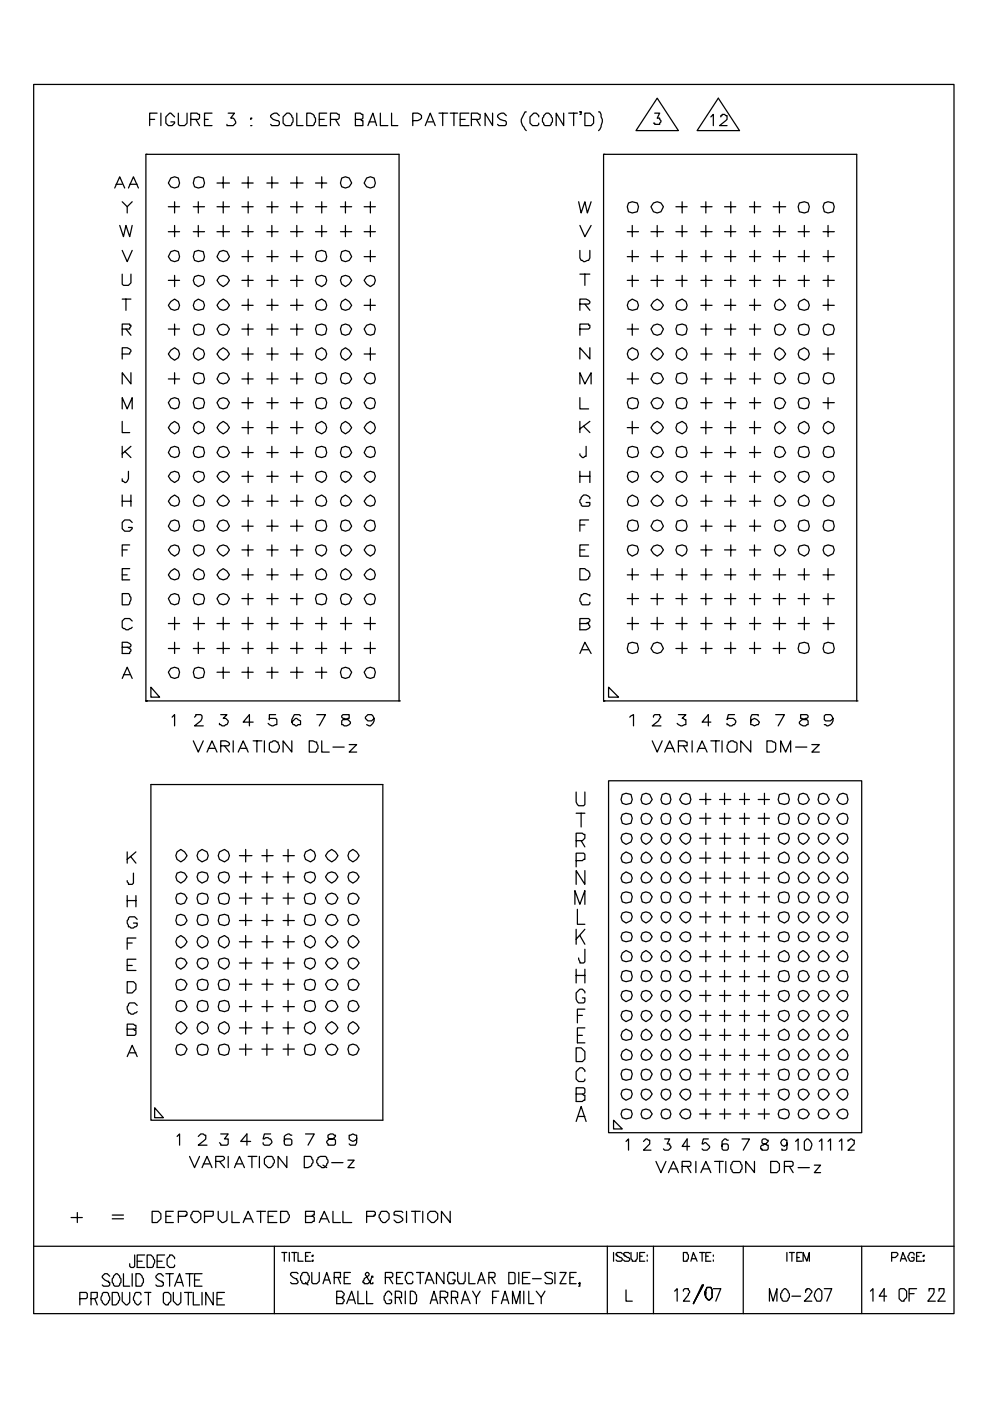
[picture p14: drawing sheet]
<svg xmlns="http://www.w3.org/2000/svg" width="210mm" height="297mm" viewBox="0 0 210 297" stroke-linecap="round" stroke-linejoin="round" font-family="sans-serif">
<g fill="none" stroke="#000" stroke-width=".26">
<path d="M7.1 17.9h195.3v260.6h-195.3zM24.3 39.9l1.1-2.4 1.1 2.4M24.6 39.1h1.3M27.3 39.9l1-2.4 1.1 2.4M27.5 39.1h1.6M31 32.7h.2M31.7 25.3h1.1M33.3 24h-1.6v2.6M34.1 24v2.6M36.2 37.7l.8-.2 .8 .2 .3 1.1-.3 .8-.8 .3-.8-.3-.5-.8zM37 24.8l-.8-.8h-.2l-.8 .8v1.3l.5 .5h.8l.5-.5v-.3h-.8M37.8 24v2.4l.3 .2h1.1l.5-.5v-2.1"/>
<path d="M40.5 25.3h1.6l.2-.3v-.7h-.2l-.3-.3h-1.3v2.6M41.3 37.7l.8-.2 1 .2 .3 1.1-.3 .8-1 .3-.8-.3-.3-.8zM41.5 25.3l.8 1.3M43.4 25.3h.8M45 24h-1.6v2.6h1.6M46 38.8h2.7M47.4 37.5v2.4M48.4 24h1.3l-.8 1h.6l.2 .3 .3 .8-.5 .5h-1.3v-.2M51.3 38.8h2.4M52.7 37.5v2.4M53.2 25h.2l-.2 .3zM53.2 26.6h.2z"/>
<path d="M56.6 38.8h2.4M57.7 37.5v2.4M59.3 24.5l-.6-.5a1.02 1.02 0 0 0-1.3 .8l.5 .5 1.1 .3 .3 .2v.6l-.3 .2h-1.3l-.3-.2M60.1 24.8l.8-.8h.5l.5 .5v.3l.3 .2v.8l-.6 .8h-1l-.5-.5zM61.6 38.8h2.7M63 24v2.6h1.3M63 37.5v2.4M65.1 24h.8l.8 .5v.3l.2 .2v.8l-.5 .8h-1.3zM66.9 38.8h2.4M67.7 25.3h1.1M68.3 37.5v2.4M69.3 24h-1.6v2.6h1.6"/>
<path d="M70.1 25.3h1.6l.3-.3v-.7h-.3l-.3-.3h-1.3v2.6M71.2 25.3l.8 1.3M72.5 37.7l.8-.2 .8 .2 .5 1.1-.5 .8-.8 .3-.8-.3-.3-.8zM75.4 25.3h1.3l.3-.3v-.7h-.3l-.2-.3h-1.1v2.6h1.6v-1h-.3l-.2-.3M77.8 37.7l.8-.2 .8 .2 .2 1.1-.2 .8-.8 .3-.8-.3-.5-.8zM78.1 26.6l1-2.6 .8 2.6M78.3 25.8h1.3M80.7 24v2.6h1.6M83.1 24v2.6h1.3M87.6 25.6h1l.6-.3 .2-.3v-.5l-.8-.5h-1v2.6M90.2 26.6l1.1-2.6 1 2.6M90.8 25.8h1"/>
<path d="M93.1 24h1.9M93.9 24v2.6M95.5 24h1.6M96.3 24v2.6M97.6 25.3h1.1M99.5 24h-1.9v2.6h1.9M100 25.3h1.6l.3-.3v-.7h-.3l-.3-.3h-1.3v2.6M101.1 25.3l.8 1.3M104.5 24v2.6l-1.6-2.6v2.6M107.4 24.5l-.5-.5a1.02 1.02 0 0 0-1.3 .8l.5 .5 1.1 .3 .2 .2v.6l-.2 .2h-1.4l-.2-.2M111.7 23.7h-.3l-.8 1.6 .3 1.3 .8 1.1M114.3 24.8v-.3l-.5-.5h-.6l-.8 .8v1.3l.6 .5h1l.3-.2v-.3"/>
<path d="M115.4 24.5l.5-.5h.5l.5 .5v.3l.3 .2v.8l-.5 .8h-1.1l-.2-.2v-.3l-.3-.3v-.8l.3-.2zM119.6 24v2.6l-1.6-2.6v2.6M120.6 24h1.9M121.7 24v2.6M123.3 23.7h-.3h.3v.6h-.3M124.1 24h1l.8 .8v1.3l-.5 .5h-1.3zM127 23.7h.3l.2 .6 .3 1.5a3 3 0 0 1-.8 1.9M128.1 32.7h.2M138.9 24h1.1l-.6 1h.6l.2 .8-.2 .3v.3h-1.1v-.3h-.3M139.4 20.8l4.5 6.9h-9zM150.8 24.8l.5-.5v2.3M152.4 20.8l4.5 6.9h-9z"/>
<path d="M152.9 24.8v-.3h.3v-.2h.5l.3 .2h.3v.8l-1.6 1.3h1.6M25.4 47.8l.8 2.4 .5-2.4 .8 2.4 .5-2.4M25.9 58.1v2.1l.3 .3h1.1l.5-.5v-1.9M25.9 53.1l1.1 2.4 1-2.4M25.9 42.8l1.1 1 1-1M27 43.8v1.4M35.7 59.4h2.4M35.7 43.8h2.4M35.7 49.1h2.4M36.2 53.4l.8-.3 .8 .3 .3 1-.3 .8-.8 .3-.8-.3-.5-.8zM37 42.8v2.4M37 47.8v2.4"/>
<path d="M37 58.4v2.4M41 43.8h2.4M41 49.1h2.4M41.3 58.6l.8-.2 1 .2 .3 .8-.3 .8-1 .6-.8-.6-.3-.8zM41.3 53.4l.8-.3 1 .3 .3 1-.3 .8-1 .3-.8-.3-.3-.8zM42.1 42.8v2.4M42.1 47.8v2.4M46 43.8h2.7M46 49.1h2.7M46.6 58.6l.8-.2 .8 .2 .5 .8-.5 .8-.8 .6-.8-.6-.6-.8zM46.6 53.4l.8-.3 .8 .3 .5 1-.5 .8-.8 .3-.8-.3-.6-.8zM47.4 42.8v2.4"/>
<path d="M47.4 47.8v2.4M51.3 59.4h2.4M51.3 54.4h2.4M51.3 43.8h2.4M51.3 49.1h2.4M52.7 42.8v2.4M52.7 47.8v2.4M52.7 53.1v2.4M52.7 58.4v2.4M56.6 59.4h2.4M56.6 54.4h2.4M56.6 43.8h2.4"/>
<path d="M56.6 49.1h2.4M57.7 42.8v2.4M57.7 47.8v2.4M57.7 53.1v2.4M57.7 58.4v2.4M61.6 59.4h2.7M61.6 54.4h2.7M61.6 43.8h2.7M61.6 49.1h2.7M63 42.8v2.4M63 47.8v2.4M63 53.1v2.4"/>
<path d="M63 58.4v2.4M66.9 43.8h2.4M66.9 49.1h2.4M67.2 58.6l1.1-.2 .8 .2 .2 .8-.2 .8-.8 .6-1.1-.6-.3-.8zM67.2 53.4l1.1-.3 .8 .3 .2 1-.2 .8-.8 .3-1.1-.3-.3-.8zM68.3 42.8v2.4M68.3 47.8v2.4M72.2 43.8h2.4M72.2 49.1h2.4M72.5 58.6l.8-.2 .8 .2 .5 .8-.5 .8-.8 .6-.8-.6-.3-.8zM72.5 53.4l.8-.3 .8 .3 .5 1-.5 .8-.8 .3-.8-.3-.3-.8zM73.3 42.8v2.4"/>
<path d="M73.3 47.8v2.4M77.3 54.4h2.3M77.3 43.8h2.3M77.3 49.1h2.3M77.8 58.6l.8-.2 .8 .2 .2 .8-.2 .8-.8 .6-.8-.6-.5-.8zM78.6 42.8v2.4M78.6 47.8v2.4M78.6 53.1v2.4M122.8 42.8l.5 2.4 .8-2.4 .5 2.4 .8-2.4M123 53.1v1.6l.3 .5h.3l.2 .3 1.1-.3 .2-.5v-1.6M123 47.8l1.1 2.4 1.3-2.4M123 58.1h2.1"/>
<path d="M124.1 58.1v2.4M133.1 59.4h2.4M133.1 54.4h2.4M133.1 49.1h2.4M133.3 43l.8-.2 1.1 .2 .3 .8-.3 1.1-1.1 .3-.8-.3-.2-1.1zM134.1 47.8v2.4M134.1 53.1v2.4M134.1 58.4v2.4M138.1 59.4h2.7M138.1 54.4h2.7M138.1 49.1h2.7M138.6 43l.8-.2 .8 .2 .6 .8-.6 1.1-.8 .3-.8-.3-.5-1.1z"/>
<path d="M139.4 47.8v2.4M139.4 53.1v2.4M139.4 58.4v2.4M143.4 59.4h2.4M143.4 54.4h2.4M143.4 43.8h2.4M143.4 49.1h2.4M144.7 42.8v2.4M144.7 47.8v2.4M144.7 53.1v2.4M144.7 58.4v2.4M148.7 59.4h2.4"/>
<path d="M148.7 54.4h2.4M148.7 43.8h2.4M148.7 49.1h2.4M149.8 42.8v2.4M149.8 47.8v2.4M149.8 53.1v2.4M149.8 58.4v2.4M153.7 59.4h2.4M153.7 54.4h2.4M153.7 43.8h2.4M153.7 49.1h2.4M155 42.8v2.4"/>
<path d="M155 47.8v2.4M155 53.1v2.4M155 58.4v2.4M159 59.4h2.4M159 54.4h2.4M159 43.8h2.4M159 49.1h2.4M160.1 42.8v2.4M160.1 47.8v2.4M160.1 53.1v2.4M160.1 58.4v2.4M164 59.4h2.7"/>
<path d="M164 54.4h2.7M164 43.8h2.7M164 49.1h2.7M165.4 42.8v2.4M165.4 47.8v2.4M165.4 53.1v2.4M165.4 58.4v2.4M169.3 59.4h2.4M169.3 54.4h2.4M169.3 49.1h2.4M169.6 43l1.1-.2 .7 .2 .3 .8-.3 1.1-.7 .3-1.1-.3-.3-1.1zM170.7 47.8v2.4"/>
<path d="M170.7 53.1v2.4M170.7 58.4v2.4M174.6 59.4h2.4M174.6 54.4h2.4M174.6 49.1h2.4M174.9 43l.8-.2 1 .2 .3 .8-.3 1.1-1 .3-.8-.3-.3-1.1zM175.7 47.8v2.4M175.7 53.1v2.4M175.7 58.4v2.4M25.9 75.1h1.6l.3-.8-.8-.6h-1.1v2.4M25.9 69.8h1.6l.3-.8h-.3v-.3h-1.6v2.4M25.9 63.4h1.9"/>
<path d="M26.7 69.8l1.1 1.3M26.7 63.4v2.4M27.8 79v2.4l-1.9-2.4v2.4M35.7 69.8h2.4M36.2 74.3l.8-.6 .8 .6 .3 .8-.3 .7-.8 .6-.8-.6-.5-.7zM36.2 63.9l.8-.5 .8 .5 .3 .8-.3 .8-.8 .3-.8-.3-.5-.8zM37 68.7v2.4M37 79v2.4M41.3 79.3l.8-.3 1 .3 .3 1-.3 .8-1 .3-.8-.3-.3-.8zM41.3 74.3l.8-.6 1 .6 .3 .8-.3 .7-1 .6-.8-.6-.3-.7zM41.3 69l.8-.3 1 .3 .3 .8-.3 1-1 .3-.8-.3-.3-1zM41.3 63.9l.8-.5 1 .5 .3 .8-.3 .8-1 .3-.8-.3-.3-.8z"/>
<path d="M46.6 79.3l.8-.3 .8 .3 .5 1-.5 .8-.8 .3-.8-.3-.6-.8zM46.6 74.3l.8-.6 .8 .6 .5 .8-.5 .7-.8 .6-.8-.6-.6-.7zM46.6 69l.8-.3 .8 .3 .5 .8-.5 1-.8 .3-.8-.3-.6-1zM46.6 63.9l.8-.5 .8 .5 .5 .8-.5 .8-.8 .3-.8-.3-.6-.8zM51.3 75.1h2.4M51.3 64.7h2.4M51.3 69.8h2.4M52.7 63.4v2.4M52.7 68.7v2.4M52.7 73.7v2.7M52.7 79v2.4M56.6 75.1h2.4"/>
<path d="M56.6 64.7h2.4M56.6 69.8h2.4M57.7 63.4v2.4M57.7 68.7v2.4M57.7 73.7v2.7M57.7 79v2.4M61.6 75.1h2.7M61.6 64.7h2.7M61.6 69.8h2.7M63 63.4v2.4M63 68.7v2.4M63 73.7v2.7"/>
<path d="M63 79v2.4M67.2 79.3l1.1-.3 .8 .3 .2 1-.2 .8-.8 .3-1.1-.3-.3-.8zM67.2 74.3l1.1-.6 .8 .6 .2 .8-.2 .7-.8 .6-1.1-.6-.3-.7zM67.2 69l1.1-.3 .8 .3 .2 .8-.2 1-.8 .3-1.1-.3-.3-1zM67.2 63.9l1.1-.5 .8 .5 .2 .8-.2 .8-.8 .3-1.1-.3-.3-.8zM72.5 79.3l.8-.3 .8 .3 .5 1-.5 .8-.8 .3-.8-.3-.3-.8zM72.5 74.3l.8-.6 .8 .6 .5 .8-.5 .7-.8 .6-.8-.6-.3-.7zM72.5 69l.8-.3 .8 .3 .5 .8-.5 1-.8 .3-.8-.3-.3-1zM72.5 63.9l.8-.5 .8 .5 .5 .8-.5 .8-.8 .3-.8-.3-.3-.8zM77.3 75.1h2.3M77.3 64.7h2.3M77.8 79.3l.8-.3 .8 .3 .2 1-.2 .8-.8 .3-.8-.3-.5-.8z"/>
<path d="M77.8 69l.8-.3 .8 .3 .2 .8-.2 1-.8 .3-.8-.3-.5-1zM78.6 63.4v2.4M78.6 73.7v2.7M123 69.8h1.9l.2-.3v-.5h-.2v-.3h-1.9v2.4M123 64.5h1.9l.2-.3v-.3l-.7-.5h-1.4v2.4M124.1 64.5l1 1.3M125.1 73.7v2.4l-2.1-2.4v2.4M133.1 69.8h2.4M133.3 63.9l.8-.5 1.1 .5 .3 .8-.3 .8-1.1 .3-.8-.3-.2-.8zM133.3 74.3l.8-.6 1.1 .6 .3 .8-.3 .7-1.1 .6-.8-.6-.2-.7zM134.1 68.7v2.4M134.1 79v2.4"/>
<path d="M138.6 63.9l.8-.5 .8 .5 .6 .8-.6 .8-.8 .3-.8-.3-.5-.8zM138.6 69l.8-.3 .8 .3 .6 .8-.6 1-.8 .3-.8-.3-.5-1zM138.6 74.3l.8-.6 .8 .6 .6 .8-.6 .7-.8 .6-.8-.6-.5-.7zM138.6 79.3l.8-.3 .8 .3 .6 1-.6 .8-.8 .3-.8-.3-.5-.8zM143.7 63.9l1-.5 .8 .5 .3 .8-.3 .8-.8 .3-1-.3-.3-.8zM143.7 69l1-.3 .8 .3 .3 .8-.3 1-.8 .3-1-.3-.3-1zM143.7 74.3l1-.6 .8 .6 .3 .8-.3 .7-.8 .6-1-.6-.3-.7zM143.7 79.3l1-.3 .8 .3 .3 1-.3 .8-.8 .3-1-.3-.3-.8zM148.7 75.1h2.4M148.7 64.7h2.4M148.7 69.8h2.4M149.8 63.4v2.4"/>
<path d="M149.8 68.7v2.4M149.8 73.7v2.7M149.8 79v2.4M153.7 75.1h2.4M153.7 64.7h2.4M153.7 69.8h2.4M155 63.4v2.4M155 68.7v2.4M155 73.7v2.7M155 79v2.4M159 75.1h2.4M159 64.7h2.4"/>
<path d="M159 69.8h2.4M160.1 63.4v2.4M160.1 68.7v2.4M160.1 73.7v2.7M160.1 79v2.4M164.6 63.9l.8-.5 .8 .5 .5 .8-.5 .8-.8 .3-.8-.3-.3-.8zM164.6 69l.8-.3 .8 .3 .5 .8-.5 1-.8 .3-.8-.3-.3-1zM164.6 74.3l.8-.6 .8 .6 .5 .8-.5 .7-.8 .6-.8-.6-.3-.7zM164.6 79.3l.8-.3 .8 .3 .5 1-.5 .8-.8 .3-.8-.3-.3-.8zM169.6 63.9l1.1-.5 .7 .5 .3 .8-.3 .8-.7 .3-1.1-.3-.3-.8zM169.6 69l1.1-.3 .7 .3 .3 .8-.3 1-.7 .3-1.1-.3-.3-1zM169.6 74.3l1.1-.6 .7 .6 .3 .8-.3 .7-.7 .6-1.1-.6-.3-.7z"/>
<path d="M169.6 79.3l1.1-.3 .7 .3 .3 1-.3 .8-.7 .3-1.1-.3-.3-.8zM174.6 75.1h2.4M174.6 64.7h2.4M174.9 69l.8-.3 1 .3 .3 .8-.3 1-1 .3-.8-.3-.3-1zM174.9 79.3l.8-.3 1 .3 .3 1-.3 .8-1 .3-.8-.3-.3-.8zM175.7 63.4v2.4M175.7 73.7v2.7M25.9 89.3v2.4h1.6M25.9 86.7v-2.4l1.1 2.4 1-2.4v2.4M25.9 94.6v2.4M26.5 95.7l1.3 1.3M27.3 99.9v1.6l-.3 .5-.3 .3-.8-.3v-.5"/>
<path d="M27.8 94.6l-1.9 1.6M35.7 80.3h2.4M36.2 94.9l.8-.3 .8 .3 .3 1.1-.3 .7-.8 .3-.8-.3-.5-.7zM36.2 89.9l.8-.6 .8 .6 .3 .8-.3 .8-.8 .5-.8-.5-.5-.8zM36.2 84.6l.8-.3 .8 .3 .3 .8-.3 1-.8 .3-.8-.3-.5-1zM41.3 89.9l.8-.6 1 .6 .3 .8-.3 .8-1 .5-.8-.5-.3-.8zM41.3 84.6l.8-.3 1 .3 .3 .8-.3 1-1 .3-.8-.3-.3-1zM41.3 94.9l.8-.3 1 .3 .3 1.1-.3 .7-1 .3-.8-.3-.3-.7zM46.6 94.9l.8-.3 .8 .3 .5 1.1-.5 .7-.8 .3-.8-.3-.6-.7zM46.6 89.9l.8-.6 .8 .6 .5 .8-.5 .8-.8 .5-.8-.5-.6-.8zM46.6 84.6l.8-.3 .8 .3 .5 .8-.5 1-.8 .3-.8-.3-.6-1zM51.3 85.4h2.4"/>
<path d="M51.3 90.7h2.4M51.3 80.3h2.4M51.3 96h2.4M52.7 84.3v2.4M52.7 89.3v2.7M52.7 94.6v2.4M52.7 99.9v2.4M56.6 85.4h2.4M56.6 90.7h2.4M56.6 80.3h2.4M56.6 96h2.4M57.7 84.3v2.4"/>
<path d="M57.7 89.3v2.7M57.7 94.6v2.4M57.7 99.9v2.4M61.6 85.4h2.7M61.6 90.7h2.7M61.6 80.3h2.7M61.6 96h2.7M63 84.3v2.4M63 89.3v2.7M63 94.6v2.4M63 99.9v2.4M67.2 94.9l1.1-.3 .8 .3 .2 1.1-.2 .7-.8 .3-1.1-.3-.3-.7z"/>
<path d="M67.2 89.9l1.1-.6 .8 .6 .2 .8-.2 .8-.8 .5-1.1-.5-.3-.8zM67.2 84.6l1.1-.3 .8 .3 .2 .8-.2 1-.8 .3-1.1-.3-.3-1zM72.5 84.6l.8-.3 .8 .3 .5 .8-.5 1-.8 .3-.8-.3-.3-1zM72.5 89.9l.8-.6 .8 .6 .5 .8-.5 .8-.8 .5-.8-.5-.3-.8zM72.5 94.9l.8-.3 .8 .3 .5 1.1-.5 .7-.8 .3-.8-.3-.3-.7zM77.8 94.9l.8-.3 .8 .3 .2 1.1-.2 .7-.8 .3-.8-.3-.5-.7zM77.8 89.9l.8-.6 .8 .6 .2 .8-.2 .8-.8 .5-.8-.5-.5-.8zM77.8 84.6l.8-.3 .8 .3 .2 .8-.2 1-.8 .3-.8-.3-.5-1zM123 84.3v2.4h1.9M123 81.4v-2.4l1.1 2.4 1.3-2.4v2.4M123 89.3v2.4M123 99.9v2.4"/>
<path d="M123.8 90.4l1.3 1.3M124.4 94.6v2.1l-.8 .3-.6-.5v-.3M125.1 99.9v2.4M125.1 89.3l-2.1 1.6M133.1 90.7h2.4M133.1 80.3h2.4M133.3 84.6l.8-.3 1.1 .3 .3 .8-.3 1-1.1 .3-.8-.3-.2-1zM133.3 94.9l.8-.3 1.1 .3 .3 1.1-.3 .7-1.1 .3-.8-.3-.2-.7zM134.1 89.3v2.7M138.6 84.6l.8-.3 .8 .3 .6 .8-.6 1-.8 .3-.8-.3-.5-1zM138.6 89.9l.8-.6 .8 .6 .6 .8-.6 .8-.8 .5-.8-.5-.5-.8zM138.6 94.9l.8-.3 .8 .3 .6 1.1-.6 .7-.8 .3-.8-.3-.5-.7z"/>
<path d="M143.7 84.6l1-.3 .8 .3 .3 .8-.3 1-.8 .3-1-.3-.3-1zM143.7 89.9l1-.6 .8 .6 .3 .8-.3 .8-.8 .5-1-.5-.3-.8zM143.7 94.9l1-.3 .8 .3 .3 1.1-.3 .7-.8 .3-1-.3-.3-.7zM148.7 85.4h2.4M148.7 90.7h2.4M148.7 80.3h2.4M148.7 96h2.4M149.8 84.3v2.4M149.8 89.3v2.7M149.8 94.6v2.4M149.8 99.9v2.4M153.7 85.4h2.4"/>
<path d="M153.7 90.7h2.4M153.7 80.3h2.4M153.7 96h2.4M155 84.3v2.4M155 89.3v2.7M155 94.6v2.4M155 99.9v2.4M159 85.4h2.4M159 90.7h2.4M159 80.3h2.4M159 96h2.4M160.1 84.3v2.4"/>
<path d="M160.1 89.3v2.7M160.1 94.6v2.4M160.1 99.9v2.4M164.6 84.6l.8-.3 .8 .3 .5 .8-.5 1-.8 .3-.8-.3-.3-1zM164.6 89.9l.8-.6 .8 .6 .5 .8-.5 .8-.8 .5-.8-.5-.3-.8zM164.6 94.9l.8-.3 .8 .3 .5 1.1-.5 .7-.8 .3-.8-.3-.3-.7zM169.6 84.6l1.1-.3 .7 .3 .3 .8-.3 1-.7 .3-1.1-.3-.3-1zM169.6 89.9l1.1-.6 .7 .6 .3 .8-.3 .8-.7 .5-1.1-.5-.3-.8zM169.6 94.9l1.1-.3 .7 .3 .3 1.1-.3 .7-.7 .3-1.1-.3-.3-.7zM174.6 85.4h2.4M174.9 94.9l.8-.3 1 .3 .3 1.1-.3 .7-1 .3-.8-.3-.3-.7zM174.9 89.9l.8-.6 1 .6 .3 .8-.3 .8-1 .5-.8-.5-.3-.8z"/>
<path d="M175.7 84.3v2.4M25.9 116.6h1.1M25.9 106.3h1.9M25.9 105v2.3M27.5 115.5h-1.6v2.4M27.8 105v2.3M28 110.8l-.5-.6h-1l-.6 .6v1.3l.6 .5h1l.5-.5v-.3h-.7M36.2 100.2l.8-.3 .8 .3 .3 .8-.3 .8-.8 .5-.8-.5-.5-.8zM36.2 105.5l.8-.5 .8 .5 .3 .8-.3 .8-.8 .2-.8-.2-.5-.8zM36.2 110.5l.8-.3 .8 .3 .3 1.1-.3 .8-.8 .2-.8-.2-.5-.8zM36.2 115.8l.8-.3 .8 .3 .3 .8-.3 .8-.8 .5-.8-.5-.5-.8zM41.3 105.5l.8-.5 1 .5 .3 .8-.3 .8-1 .2-.8-.2-.3-.8z"/>
<path d="M41.3 100.2l.8-.3 1 .3 .3 .8-.3 .8-1 .5-.8-.5-.3-.8zM41.3 110.5l.8-.3 1 .3 .3 1.1-.3 .8-1 .2-.8-.2-.3-.8zM41.3 115.8l.8-.3 1 .3 .3 .8-.3 .8-1 .5-.8-.5-.3-.8zM46.6 105.5l.8-.5 .8 .5 .5 .8-.5 .8-.8 .2-.8-.2-.6-.8zM46.6 100.2l.8-.3 .8 .3 .5 .8-.5 .8-.8 .5-.8-.5-.6-.8zM46.6 110.5l.8-.3 .8 .3 .5 1.1-.5 .8-.8 .2-.8-.2-.6-.8zM46.6 115.8l.8-.3 .8 .3 .5 .8-.5 .8-.8 .5-.8-.5-.6-.8zM51.3 116.6h2.4M51.3 111.6h2.4M51.3 106.3h2.4M51.3 101h2.4M52.7 105v2.3"/>
<path d="M52.7 110.2v2.4M52.7 115.5v2.4M56.6 116.6h2.4M56.6 111.6h2.4M56.6 106.3h2.4M56.6 101h2.4M57.7 105v2.3M57.7 110.2v2.4M57.7 115.5v2.4M61.6 116.6h2.7M61.6 111.6h2.7M61.6 106.3h2.7"/>
<path d="M61.6 101h2.7M63 105v2.3M63 110.2v2.4M63 115.5v2.4M67.2 105.5l1.1-.5 .8 .5 .2 .8-.2 .8-.8 .2-1.1-.2-.3-.8zM67.2 100.2l1.1-.3 .8 .3 .2 .8-.2 .8-.8 .5-1.1-.5-.3-.8zM67.2 110.5l1.1-.3 .8 .3 .2 1.1-.2 .8-.8 .2-1.1-.2-.3-.8zM67.2 115.8l1.1-.3 .8 .3 .2 .8-.2 .8-.8 .5-1.1-.5-.3-.8zM72.5 105.5l.8-.5 .8 .5 .5 .8-.5 .8-.8 .2-.8-.2-.3-.8zM72.5 110.5l.8-.3 .8 .3 .5 1.1-.5 .8-.8 .2-.8-.2-.3-.8zM72.5 100.2l.8-.3 .8 .3 .5 .8-.5 .8-.8 .5-.8-.5-.3-.8zM72.5 115.8l.8-.3 .8 .3 .5 .8-.5 .8-.8 .5-.8-.5-.3-.8z"/>
<path d="M77.8 100.2l.8-.3 .8 .3 .2 .8-.2 .8-.8 .5-.8-.5-.5-.8zM77.8 110.5l.8-.3 .8 .3 .2 1.1-.2 .8-.8 .2-.8-.2-.5-.8zM77.8 105.5l.8-.5 .8 .5 .2 .8-.2 .8-.8 .2-.8-.2-.5-.8zM77.8 115.8l.8-.3 .8 .3 .2 .8-.2 .8-.8 .5-.8-.5-.5-.8zM123 116.6h1.1M123 101h2.1M123 111.3h1.1M124.9 115.5h-1.9v2.4h1.9M124.9 110.2h-1.9v2.4M125.1 105.7a1.02 1.02 0 0 0-1.3-.7l-.8 1v.5l.6 .8h1.3l.2-.2v-.6h-.7M133.3 115.8l.8-.3 1.1 .3 .3 .8-.3 .8-1.1 .5-.8-.5-.2-.8zM133.3 100.2l.8-.3 1.1 .3 .3 .8-.3 .8-1.1 .5-.8-.5-.2-.8z"/>
<path d="M133.3 105.5l.8-.5 1.1 .5 .3 .8-.3 .8-1.1 .2-.8-.2-.2-.8zM133.3 110.5l.8-.3 1.1 .3 .3 1.1-.3 .8-1.1 .2-.8-.2-.2-.8zM138.6 105.5l.8-.5 .8 .5 .6 .8-.6 .8-.8 .2-.8-.2-.5-.8zM138.6 100.2l.8-.3 .8 .3 .6 .8-.6 .8-.8 .5-.8-.5-.5-.8zM138.6 110.5l.8-.3 .8 .3 .6 1.1-.6 .8-.8 .2-.8-.2-.5-.8zM138.6 115.8l.8-.3 .8 .3 .6 .8-.6 .8-.8 .5-.8-.5-.5-.8zM143.7 100.2l1-.3 .8 .3 .3 .8-.3 .8-.8 .5-1-.5-.3-.8zM143.7 105.5l1-.5 .8 .5 .3 .8-.3 .8-.8 .2-1-.2-.3-.8zM143.7 110.5l1-.3 .8 .3 .3 1.1-.3 .8-.8 .2-1-.2-.3-.8zM143.7 115.8l1-.3 .8 .3 .3 .8-.3 .8-.8 .5-1-.5-.3-.8zM148.7 116.6h2.4M148.7 111.6h2.4"/>
<path d="M148.7 106.3h2.4M148.7 101h2.4M149.8 105v2.3M149.8 110.2v2.4M149.8 115.5v2.4M153.7 116.6h2.4M153.7 111.6h2.4M153.7 106.3h2.4M153.7 101h2.4M155 105v2.3M155 110.2v2.4M155 115.5v2.4"/>
<path d="M159 116.6h2.4M159 111.6h2.4M159 106.3h2.4M159 101h2.4M160.1 105v2.3M160.1 110.2v2.4M160.1 115.5v2.4M164.6 100.2l.8-.3 .8 .3 .5 .8-.5 .8-.8 .5-.8-.5-.3-.8zM164.6 105.5l.8-.5 .8 .5 .5 .8-.5 .8-.8 .2-.8-.2-.3-.8zM164.6 110.5l.8-.3 .8 .3 .5 1.1-.5 .8-.8 .2-.8-.2-.3-.8zM164.6 115.8l.8-.3 .8 .3 .5 .8-.5 .8-.8 .5-.8-.5-.3-.8zM169.6 110.5l1.1-.3 .7 .3 .3 1.1-.3 .8-.7 .2-1.1-.2-.3-.8z"/>
<path d="M169.6 105.5l1.1-.5 .7 .5 .3 .8-.3 .8-.7 .2-1.1-.2-.3-.8zM169.6 100.2l1.1-.3 .7 .3 .3 .8-.3 .8-.7 .5-1.1-.5-.3-.8zM169.6 115.8l1.1-.3 .7 .3 .3 .8-.3 .8-.7 .5-1.1-.5-.3-.8zM174.9 115.8l.8-.3 1 .3 .3 .8-.3 .8-1 .5-.8-.5-.3-.8zM174.9 100.2l.8-.3 1 .3 .3 .8-.3 .8-1 .5-.8-.5-.3-.8zM174.9 105.5l.8-.5 1 .5 .3 .8-.3 .8-1 .2-.8-.2-.3-.8zM174.9 110.5l.8-.3 1 .3 .3 1.1-.3 .8-1 .2-.8-.2-.3-.8zM25.9 125.9h1.4l.2 .2v.3l.3 .2v.6l-.3 .8-.2 .2h-1.4zM25.9 137.2h1.6l.3-.2v-.3l-.3-.3-.5-.2h-1.1v2.4h1.6l.3-.8-.8-.6M25.9 121.9h1.1M27.5 120.6h-1.6v2.3h1.6M28 131.7l-.5-.6h-1l-.6 .6v1.3l.3 .3h.3l.2 .2h.6l.7-.5"/>
<path d="M35.7 137.5h2.4M35.7 132.2h2.4M36.2 126.1l.8-.2 .8 .2 .3 .8-.3 1.1-.8 .2-.8-.2-.5-1.1zM36.2 121.1l.8-.5 .8 .5 .3 .8-.3 .8-.8 .2-.8-.2-.5-.8zM37 130.9v2.6M37 136.2v2.4M41 137.5h2.4M41 132.2h2.4M41.3 126.1l.8-.2 1 .2 .3 .8-.3 1.1-1 .2-.8-.2-.3-1.1zM41.3 121.1l.8-.5 1 .5 .3 .8-.3 .8-1 .2-.8-.2-.3-.8zM42.1 130.9v2.6M42.1 136.2v2.4"/>
<path d="M46 137.5h2.7M46 132.2h2.7M46.6 126.1l.8-.2 .8 .2 .5 .8-.5 1.1-.8 .2-.8-.2-.6-1.1zM46.6 121.1l.8-.5 .8 .5 .5 .8-.5 .8-.8 .2-.8-.2-.6-.8zM47.4 130.9v2.6M47.4 136.2v2.4M51.3 121.9h2.4M51.3 126.9h2.4M51.3 137.5h2.4M51.3 132.2h2.4M52.7 120.6v2.3M52.7 125.9v2.3"/>
<path d="M52.7 130.9v2.6M52.7 136.2v2.4M56.6 121.9h2.4M56.6 126.9h2.4M56.6 137.5h2.4M56.6 132.2h2.4M57.7 120.6v2.3M57.7 125.9v2.3M57.7 130.9v2.6M57.7 136.2v2.4M61.6 121.9h2.7M61.6 126.9h2.7"/>
<path d="M61.6 137.5h2.7M61.6 132.2h2.7M63 120.6v2.3M63 125.9v2.3M63 130.9v2.6M63 136.2v2.4M66.9 137.5h2.4M66.9 132.2h2.4M67.2 126.1l1.1-.2 .8 .2 .2 .8-.2 1.1-.8 .2-1.1-.2-.3-1.1zM67.2 121.1l1.1-.5 .8 .5 .2 .8-.2 .8-.8 .2-1.1-.2-.3-.8zM68.3 130.9v2.6M68.3 136.2v2.4"/>
<path d="M72.2 137.5h2.4M72.2 132.2h2.4M72.5 126.1l.8-.2 .8 .2 .5 .8-.5 1.1-.8 .2-.8-.2-.3-1.1zM72.5 121.1l.8-.5 .8 .5 .5 .8-.5 .8-.8 .2-.8-.2-.3-.8zM73.3 130.9v2.6M73.3 136.2v2.4M77.3 137.5h2.3M77.3 132.2h2.3M77.8 126.1l.8-.2 .8 .2 .2 .8-.2 1.1-.8 .2-.8-.2-.5-1.1zM77.8 121.1l.8-.5 .8 .5 .2 .8-.2 .8-.8 .2-.8-.2-.5-.8zM78.6 130.9v2.6M78.6 136.2v2.4"/>
<path d="M123 120.6h1.1l.8 .5 .2 .5v.5l-.2 .3v.3l-.5 .2h-1.4zM123 138.6l1.1-2.4 1.3 2.4M123 132.2h1.4l.7-.5v-.3l-.2-.3h-1.9v2.4h1.4l.5-.2 .2-.3v-.3l-.2-.2v-.3h-.5M123.6 137.8h1.3M125.1 126.4v-.3l-1.3-.2-.2 .2h-.3l-.3 .8v.5l.6 .8h1.3l.2-.2v-.3M133.1 121.9h2.4M133.1 126.9h2.4M133.1 132.2h2.4M133.3 136.4l.8-.2 1.1 .2 .3 1.1-.3 .8-1.1 .3-.8-.3-.2-.8zM134.1 120.6v2.3M134.1 125.9v2.3M134.1 130.9v2.6"/>
<path d="M138.1 121.9h2.7M138.1 126.9h2.7M138.1 132.2h2.7M138.6 136.4l.8-.2 .8 .2 .6 1.1-.6 .8-.8 .3-.8-.3-.5-.8zM139.4 120.6v2.3M139.4 125.9v2.3M139.4 130.9v2.6M143.4 121.9h2.4M143.4 126.9h2.4M143.4 137.5h2.4M143.4 132.2h2.4M144.7 120.6v2.3"/>
<path d="M144.7 125.9v2.3M144.7 130.9v2.6M144.7 136.2v2.4M148.7 121.9h2.4M148.7 126.9h2.4M148.7 137.5h2.4M148.7 132.2h2.4M149.8 120.6v2.3M149.8 125.9v2.3M149.8 130.9v2.6M149.8 136.2v2.4M153.7 121.9h2.4"/>
<path d="M153.7 126.9h2.4M153.7 137.5h2.4M153.7 132.2h2.4M155 120.6v2.3M155 125.9v2.3M155 130.9v2.6M155 136.2v2.4M159 121.9h2.4M159 126.9h2.4M159 137.5h2.4M159 132.2h2.4M160.1 120.6v2.3"/>
<path d="M160.1 125.9v2.3M160.1 130.9v2.6M160.1 136.2v2.4M164 121.9h2.7M164 126.9h2.7M164 137.5h2.7M164 132.2h2.7M165.4 120.6v2.3M165.4 125.9v2.3M165.4 130.9v2.6M165.4 136.2v2.4M169.3 121.9h2.4"/>
<path d="M169.3 126.9h2.4M169.3 132.2h2.4M169.6 136.4l1.1-.2 .7 .2 .3 1.1-.3 .8-.7 .3-1.1-.3-.3-.8zM170.7 120.6v2.3M170.7 125.9v2.3M170.7 130.9v2.6M174.6 121.9h2.4M174.6 126.9h2.4M174.6 132.2h2.4M174.9 136.4l.8-.2 1 .2 .3 1.1-.3 .8-1 .3-.8-.3-.3-.8zM175.7 120.6v2.3M175.7 125.9v2.3"/>
<path d="M175.7 130.9v2.6M25.9 143.8l1.1-2.3 1 2.3M26.2 143.1h1.3M32 145.7l1.9 2.1h-1.9zM36.2 141.7l.8-.2 .8 .2 .3 .8-.3 1.1-.8 .2-.8-.2-.5-1.1zM36.5 152l.5-.5v2.4M41 157.1l1.1 2.4 1-2.4M41.3 141.7l.8-.2 1 .2 .3 .8-.3 1.1-1 .2-.8-.2-.3-1.1zM41.3 152l.2-.2v-.3h1.1l.3 .3v.5l-.3 .5-1.3 1.1h1.8M43.9 159.5l1.1-2.4 1 2.4M44.2 158.7h1.3M46 142.5h2.7"/>
<path d="M46.8 151.5h1.4l-.8 .8h.5l.5 .5v.3l-.2 .5h-.3l-.3 .3h-.5l-.3-.3h-.2v-.2M46.8 158.1h1.6l.3-.2v-.3l-.8-.5h-1.1v2.4M47.4 141.5v2.3M47.6 158.1l1.1 1.4M49.5 157.1v2.4M50.5 159.5l1.1-2.4 1.1 2.4M51.1 158.7h1.3M51.3 142.5h2.4M52.7 141.5v2.3M53.7 153.1h-2.1l1.3-1.6v2.4M53.7 157.1h1.9M54.5 157.1v2.4"/>
<path d="M56.1 157.1v2.4M56.6 142.5h2.4M57.1 157.6l.8-.5h.6l.2 .2h.3l.3 1.4-.6 .8h-1l-.6-.6zM57.7 141.5v2.3M58.5 151.5h-1.4v1.1v-.3h1.4l.2 .3v1h-.2a1.02 1.02 0 0 1-1.6-.2M61.6 142.5h2.7M61.9 157.1v2.4l-1.8-2.4v2.4M63 141.5v2.3M63.8 151.8l-.3-.3h-1.1l-.5 1.1v.5l.3 .5h.2l.3 .3h.3l.2-.3h.6v-.8l-.8-.5h-.3l-.8 .8M65.6 157.1h.8l.8 .2 .3 1.4-.6 .8h-1.3zM66.9 142.5h2.4M67.2 151.5h1.9l-1.4 2.4"/>
<path d="M68.3 157.1v2.4h1.5M68.3 141.5v2.3M70.6 158.4h2.4M72.5 141.7l.8-.2 .8 .2 .5 .8-.5 1.1-.8 .2-.8-.2-.3-1.1zM72.5 151.8v.2l.3 .3 1 .3 .5 .5a1.02 1.02 0 0 1-1.3 .8l-.2-.3h-.3v-.8l.3-.2 1.3-.3v-.8h-1.3zM74.1 157.9h1.6l-1.6 1.6h1.6M77.8 141.7l.8-.2 .8 .2 .2 .8-.2 1.1-.8 .2-.8-.2-.5-1.1zM79.4 152.3l-.6 .5h-.7l-.6-.5v-.3l.6-.5h.7a1.33 1.33 0 0 1 .6 1.4 1.33 1.33 0 0 1-1.1 1l-.5-.3M84.7 148.6v-115.9h-53.7v115.9h53.9M129.1 145.7l2.1 2.1h-2.1zM133.6 152l.8-.5v2.4M138.4 157.1l1 2.4 1.1-2.4"/>
<path d="M138.6 152v-.2l.3-.3h1.1v.3l.2 .2-.5 .8-1.3 1.1h1.8M141 159.5l1.1-2.4 1 2.4M141.6 158.7h1.3M143.9 158.1h1.9v-.8h-.3l-.2-.2h-1.4v2.4M143.9 151.5h1.6l-.8 .8 .8 .3v1h-.2a1.02 1.02 0 0 1-1.6-.2M145 158.1l.8 1.4M146.8 157.1v2.4M147.9 159.5l1.1-2.4 1 2.4M148.2 158.7h1.3M150.8 153.1h-1.8l1.3-1.6v2.4M150.8 157.1h1.9M151.9 157.1v2.4"/>
<path d="M153.2 157.1v2.4M154.5 157.3h.3l.2-.2h.6l.8 .5v1.3l-.6 .6h-1l-.3-.3v-.3l-.2-.2zM155.8 151.5h-1.3l-.2 1.1 .2-.3h1.1l.5 .5-.3 .8h-.2l-.3 .3h-.5l-.3-.3h-.2v-.2M159.3 157.1v2.4l-2.1-2.4v2.4M160.9 151.8v-.3h-1.4l-.2 .5v1.6l.8 .3 .8-.3 .2-.5-1-.8-.8 .5v.3M162.7 157.1h1.1l.8 .5v1.3l-.6 .6h-1.3zM164.6 151.5h1.8l-1.3 2.4M165.6 159.5v-2.4l1.1 2.4 1-2.4v2.4M168.8 158.4h2.4M169.9 151.5v.8l1.3 .3 .2 .2v.8h-.2a1.02 1.02 0 0 1-1.6-.2v-.3l.5-.5 1.1-.3 .2-.3v-.2l-.2-.3zM172.2 157.9h1.6l-1.6 1.6h1.6M176.7 152.3l-.5 .5h-1l-.3-.2v-.8l.3-.3h1a1.31 1.31 0 0 1 .5 1.5 1.31 1.31 0 0 1-1.3 .9l-.2-.3h-.3"/>
<path d="M181.8 148.6v-115.9h-53.7v115.9h53.9M32 166.3h49.2v71.2h-49.2zM122.2 167.9v2.1l.6 .8h1l.3-.2v-2.7M122.2 178.2h1.4l.5-.5v-.8h-.3l-.2-.2h-1.4v2.9M122.2 172.4h1.9M123.3 172.4v2.9M123.3 178.2l.8 1.4M129.1 165.5h53.7v74.7h-53.7zM132 168.5l.8-.3 1.1 .3 .2 1-.2 .8-1.1 .3-.8-.3-.2-.8zM132 176.9l.8-.2 1.1 .2 .2 .8-.2 .8-1.1 .5-.8-.5-.2-.8zM132 172.7l.8-.3 1.1 .3 .2 .8-.2 1-1.1 .3-.8-.3-.2-1zM136.3 168.5l.8-.3 .7 .3 .6 1-.6 .8-.7 .3-.8-.3-.3-.8z"/>
<path d="M136.3 176.9l.8-.2 .7 .2 .6 .8-.6 .8-.7 .5-.8-.5-.3-.8zM136.3 172.7l.8-.3 .7 .3 .6 .8-.6 1-.7 .3-.8-.3-.3-1zM140.5 168.5l.8-.3 .8 .3 .2 1-.2 .8-.8 .3-.8-.3-.3-.8zM140.5 176.9l.8-.2 .8 .2 .2 .8-.2 .8-.8 .5-.8-.5-.3-.8zM140.5 172.7l.8-.3 .8 .3 .2 .8-.2 1-.8 .3-.8-.3-.3-1zM144.7 168.5l.8-.3 .8 .3 .3 1-.3 .8-.8 .3-.8-.3-.5-.8zM144.7 176.9l.8-.2 .8 .2 .3 .8-.3 .8-.8 .5-.8-.5-.5-.8zM144.7 172.7l.8-.3 .8 .3 .3 .8-.3 1-.8 .3-.8-.3-.5-1zM148.4 177.7h2.4M148.4 173.5h2.4M148.4 169.5h2.4M149.8 168.2v2.4"/>
<path d="M149.8 172.4v2.4M149.8 176.7v2.3M152.7 177.7h2.3M152.7 173.5h2.3M152.7 169.5h2.3M153.7 168.2v2.4M153.7 172.4v2.4M153.7 176.7v2.3M156.9 177.7h2.1M156.9 173.5h2.1M156.9 169.5h2.1M158 168.2v2.4"/>
<path d="M158 172.4v2.4M158 176.7v2.3M160.9 177.7h2.3M160.9 173.5h2.3M160.9 169.5h2.3M162.2 168.2v2.4M162.2 172.4v2.4M162.2 176.7v2.3M165.4 168.5l1-.3 .8 .3 .3 1-.3 .8-.8 .3-1-.3-.3-.8zM165.4 176.9l1-.2 .8 .2 .3 .8-.3 .8-.8 .5-1-.5-.3-.8zM165.4 172.7l1-.3 .8 .3 .3 .8-.3 1-.8 .3-1-.3-.3-1zM169.6 168.5l.8-.3 .8 .3 .5 1-.5 .8-.8 .3-.8-.3-.3-.8z"/>
<path d="M169.6 172.7l.8-.3 .8 .3 .5 .8-.5 1-.8 .3-.8-.3-.3-1zM169.6 176.9l.8-.2 .8 .2 .5 .8-.5 .8-.8 .5-.8-.5-.3-.8zM173.8 168.5l.8-.3 .8 .3 .5 1-.5 .8-.8 .3-.8-.3-.2-.8zM173.8 176.9l.8-.2 .8 .2 .5 .8-.5 .8-.8 .5-.8-.5-.2-.8zM173.8 172.7l.8-.3 .8 .3 .5 .8-.5 1-.8 .3-.8-.3-.2-1zM178.1 168.5l.8-.3 .8 .3 .2 1-.2 .8-.8 .3-.8-.3-.6-.8zM178.1 176.9l.8-.2 .8 .2 .2 .8-.2 .8-.8 .5-.8-.5-.6-.8zM178.1 172.7l.8-.3 .8 .3 .2 .8-.2 1-.8 .3-.8-.3-.6-1zM27 180.6v2.4M27 189.9v2.4M27 190.9h1.8M27 199.9h1"/>
<path d="M27.8 181.7l1 1.3M28.3 185.1v2.1l-.3 .3h-.7l-.3-.8M28.8 198.9h-1.8v2.4M28.8 189.9v2.4M28.8 180.6l-1.8 1.6M29.1 194.9l-.5-.5h-1.1l-.2 .2v.3l-.3 .3 .3 1.3h.2l.3 .3h.5l.8-.6v-.5h-.8M37.6 189.6l.8-.2 .8 .2 .5 .8-.5 1.1-.8 .2-.8-.2-.3-1.1zM37.6 194.1l.8-.2 .8 .2 .5 1.1-.5 .8-.8 .2-.8-.2-.3-.8zM37.6 198.9l.8-.6 .8 .6 .5 .8-.5 .8-.8 .5-.8-.5-.3-.8zM37.6 185.1l.8-.2 .8 .2 .5 .8-.5 .8-.8 .5-.8-.5-.3-.8zM37.6 180.6l.8-.5 .8 .5 .5 .8-.5 .8-.8 .5-.8-.5-.3-.8zM42.1 185.1l.8-.2 1 .2 .3 .8-.3 .8-1 .5-.8-.5-.3-.8z"/>
<path d="M42.1 189.6l.8-.2 1 .2 .3 .8-.3 1.1-1 .2-.8-.2-.3-1.1zM42.1 194.1l.8-.2 1 .2 .3 1.1-.3 .8-1 .2-.8-.2-.3-.8zM42.1 198.9l.8-.6 1 .6 .3 .8-.3 .8-1 .5-.8-.5-.3-.8zM42.1 180.6l.8-.5 1 .5 .3 .8-.3 .8-1 .5-.8-.5-.3-.8zM46.6 189.6l1-.2 .8 .2 .3 .8-.3 1.1-.8 .2-1-.2-.3-1.1zM46.6 194.1l1-.2 .8 .2 .3 1.1-.3 .8-.8 .2-1-.2-.3-.8zM46.6 198.9l1-.6 .8 .6 .3 .8-.3 .8-.8 .5-1-.5-.3-.8zM46.6 185.1l1-.2 .8 .2 .3 .8-.3 .8-.8 .5-1-.5-.3-.8zM46.6 180.6l1-.5 .8 .5 .3 .8-.3 .8-.8 .5-1-.5-.3-.8zM50.8 199.7h2.6M50.8 195.2h2.6M50.8 190.4h2.6"/>
<path d="M50.8 185.9h2.6M50.8 181.4h2.6M52.1 180.1v2.6M52.1 184.9v2.3M52.1 189.4v2.3M52.1 193.9v2.3M52.1 198.3v2.7M55.6 199.7h2.3M55.6 195.2h2.3M55.6 190.4h2.3M55.6 185.9h2.3M55.6 181.4h2.3"/>
<path d="M56.6 180.1v2.6M56.6 184.9v2.3M56.6 189.4v2.3M56.6 193.9v2.3M56.6 198.3v2.7M60.1 199.7h2.3M60.1 195.2h2.3M60.1 190.4h2.3M60.1 185.9h2.3M60.1 181.4h2.3M61.1 180.1v2.6M61.1 184.9v2.3"/>
<path d="M61.1 189.4v2.3M61.1 193.9v2.3M61.1 198.3v2.7M64.8 189.6l1.1-.2 .8 .2 .2 .8-.2 1.1-.8 .2-1.1-.2-.2-1.1zM64.8 194.1l1.1-.2 .8 .2 .2 1.1-.2 .8-.8 .2-1.1-.2-.2-.8zM64.8 198.9l1.1-.6 .8 .6 .2 .8-.2 .8-.8 .5-1.1-.5-.2-.8zM64.8 185.1l1.1-.2 .8 .2 .2 .8-.2 .8-.8 .5-1.1-.5-.2-.8zM64.8 180.6l1.1-.5 .8 .5 .2 .8-.2 .8-.8 .5-1.1-.5-.2-.8zM69.6 189.6l.8-.2 .8 .2 .5 .8-.5 1.1-.8 .2-.8-.2-.5-1.1zM69.6 194.1l.8-.2 .8 .2 .5 1.1-.5 .8-.8 .2-.8-.2-.5-.8zM69.6 198.9l.8-.6 .8 .6 .5 .8-.5 .8-.8 .5-.8-.5-.5-.8zM69.6 185.1l.8-.2 .8 .2 .5 .8-.5 .8-.8 .5-.8-.5-.5-.8z"/>
<path d="M69.6 180.6l.8-.5 .8 .5 .5 .8-.5 .8-.8 .5-.8-.5-.5-.8zM74.1 189.6l.8-.2 .8 .2 .5 .8-.5 1.1-.8 .2-.8-.2-.3-1.1zM74.1 194.1l.8-.2 .8 .2 .5 1.1-.5 .8-.8 .2-.8-.2-.3-.8zM74.1 198.9l.8-.6 .8 .6 .5 .8-.5 .8-.8 .5-.8-.5-.3-.8zM74.1 185.1l.8-.2 .8 .2 .5 .8-.5 .8-.8 .5-.8-.5-.3-.8zM74.1 180.6l.8-.5 .8 .5 .5 .8-.5 .8-.8 .5-.8-.5-.3-.8zM122 191.7v-2.9l1 2.9 1.1-2.9v2.9M122.2 182.5h1.4l.2-.3h.3v-1l-.3-.3h-1.6v2.9M122.2 197v3.2M122.5 192.8v3.2h1.6M123 198.3l1.1 1.9M124.1 184.6v2.9l-1.9-2.9v2.9"/>
<path d="M124.1 197l-1.9 2.1M132 185.4l.8-.5 1.1 .5 .2 .8-.2 .8-1.1 .2-.8-.2-.2-.8zM132 189.4l.8-.3 1.1 .3 .2 .7-.2 1.1-1.1 .3-.8-.3-.2-1.1zM132 197.8l.8-.2 1.1 .2 .2 .8-.2 .8-1.1 .3-.8-.3-.2-.8zM132 193.6l.8-.3 1.1 .3 .2 .8-.2 .8-1.1 .5-.8-.5-.2-.8zM132 181.2l.8-.6 1.1 .6 .2 .7-.2 .8-1.1 .3-.8-.3-.2-.8zM136.3 185.4l.8-.5 .7 .5 .6 .8-.6 .8-.7 .2-.8-.2-.3-.8zM136.3 189.4l.8-.3 .7 .3 .6 .7-.6 1.1-.7 .3-.8-.3-.3-1.1zM136.3 197.8l.8-.2 .7 .2 .6 .8-.6 .8-.7 .3-.8-.3-.3-.8zM136.3 193.6l.8-.3 .7 .3 .6 .8-.6 .8-.7 .5-.8-.5-.3-.8zM136.3 181.2l.8-.6 .7 .6 .6 .7-.6 .8-.7 .3-.8-.3-.3-.8zM140.5 185.4l.8-.5 .8 .5 .2 .8-.2 .8-.8 .2-.8-.2-.3-.8z"/>
<path d="M140.5 189.4l.8-.3 .8 .3 .2 .7-.2 1.1-.8 .3-.8-.3-.3-1.1zM140.5 193.6l.8-.3 .8 .3 .2 .8-.2 .8-.8 .5-.8-.5-.3-.8zM140.5 181.2l.8-.6 .8 .6 .2 .7-.2 .8-.8 .3-.8-.3-.3-.8zM144.7 185.4l.8-.5 .8 .5 .3 .8-.3 .8-.8 .2-.8-.2-.5-.8zM144.7 189.4l.8-.3 .8 .3 .3 .7-.3 1.1-.8 .3-.8-.3-.5-1.1zM144.7 197.8l.8-.2 .8 .2 .3 .8-.3 .8-.8 .3-.8-.3-.5-.8zM144.7 193.6l.8-.3 .8 .3 .3 .8-.3 .8-.8 .5-.8-.5-.5-.8zM144.7 181.2l.8-.6 .8 .6 .3 .7-.3 .8-.8 .3-.8-.3-.5-.8zM148.4 198.6h2.4M148.4 190.1h2.4M148.4 194.4h2.4M148.4 186.2h2.4"/>
<path d="M148.4 181.9h2.4M149.8 180.6v2.4M149.8 184.9v2.3M149.8 189.1v2.4M149.8 193.3v2.4M149.8 197.6v2.1M152.7 198.6h2.3M152.7 190.1h2.3M152.7 194.4h2.3M152.7 186.2h2.3M152.7 181.9h2.3M153.7 180.6v2.4"/>
<path d="M153.7 184.9v2.3M153.7 189.1v2.4M153.7 193.3v2.4M153.7 197.6v2.1M156.9 198.6h2.1M156.9 190.1h2.1M156.9 194.4h2.1M156.9 186.2h2.1M156.9 181.9h2.1M158 180.6v2.4M158 184.9v2.3M158 189.1v2.4"/>
<path d="M158 193.3v2.4M158 197.6v2.1M160.9 198.6h2.3M160.9 190.1h2.3M160.9 194.4h2.3M160.9 186.2h2.3M160.9 181.9h2.3M162.2 180.6v2.4M162.2 184.9v2.3M162.2 189.1v2.4M162.2 193.3v2.4M162.2 197.6v2.1"/>
<path d="M165.4 185.4l1-.5 .8 .5 .3 .8-.3 .8-.8 .2-1-.2-.3-.8zM165.4 189.4l1-.3 .8 .3 .3 .7-.3 1.1-.8 .3-1-.3-.3-1.1zM165.4 197.8l1-.2 .8 .2 .3 .8-.3 .8-.8 .3-1-.3-.3-.8zM165.4 193.6l1-.3 .8 .3 .3 .8-.3 .8-.8 .5-1-.5-.3-.8zM165.4 181.2l1-.6 .8 .6 .3 .7-.3 .8-.8 .3-1-.3-.3-.8zM169.6 181.2l.8-.6 .8 .6 .5 .7-.5 .8-.8 .3-.8-.3-.3-.8zM169.6 193.6l.8-.3 .8 .3 .5 .8-.5 .8-.8 .5-.8-.5-.3-.8zM169.6 189.4l.8-.3 .8 .3 .5 .7-.5 1.1-.8 .3-.8-.3-.3-1.1zM169.6 197.8l.8-.2 .8 .2 .5 .8-.5 .8-.8 .3-.8-.3-.3-.8zM169.6 185.4l.8-.5 .8 .5 .5 .8-.5 .8-.8 .2-.8-.2-.3-.8zM173.8 185.4l.8-.5 .8 .5 .5 .8-.5 .8-.8 .2-.8-.2-.2-.8zM173.8 189.4l.8-.3 .8 .3 .5 .7-.5 1.1-.8 .3-.8-.3-.2-1.1z"/>
<path d="M173.8 197.8l.8-.2 .8 .2 .5 .8-.5 .8-.8 .3-.8-.3-.2-.8zM173.8 193.6l.8-.3 .8 .3 .5 .8-.5 .8-.8 .5-.8-.5-.2-.8zM173.8 181.2l.8-.6 .8 .6 .5 .7-.5 .8-.8 .3-.8-.3-.2-.8zM178.1 185.4l.8-.5 .8 .5 .2 .8-.2 .8-.8 .2-.8-.2-.6-.8zM178.1 189.4l.8-.3 .8 .3 .2 .7-.2 1.1-.8 .3-.8-.3-.6-1.1zM178.1 197.8l.8-.2 .8 .2 .2 .8-.2 .8-.8 .3-.8-.3-.6-.8zM178.1 193.6l.8-.3 .8 .3 .2 .8-.2 .8-.8 .5-.8-.5-.6-.8zM178.1 181.2l.8-.6 .8 .6 .2 .7-.2 .8-.8 .3-.8-.3-.6-.8zM27 208.1h1.3l.5 .6v1l-.8 .8h-1zM27 218.2h1.8v-.8h-.2l-.3-.3h-1.3v2.4h1.6l.2-.2v-.8h-.2l-.3-.3M27 204.7h1M28.8 203.4h-1.8v2.4h1.8"/>
<path d="M29.1 213.2l-.5-.6h-1.1l-.5 .8 .3 1.4h.2l.3 .2h.5l.8-.5M37.6 207.9l.8-.3 .8 .3 .5 .8-.5 1-.8 .3-.8-.3-.3-1zM37.6 217.1l.8-.5 .8 .5 .5 .8-.5 .8-.8 .6-.8-.6-.3-.8zM37.6 212.4l.8-.3 .8 .3 .5 1-.5 .8-.8 .3-.8-.3-.3-.8zM37.6 203.4l.8-.3 .8 .3 .5 .8-.5 .8-.8 .5-.8-.5-.3-.8zM42.1 207.9l.8-.3 1 .3 .3 .8-.3 1-1 .3-.8-.3-.3-1zM42.1 212.4l.8-.3 1 .3 .3 1-.3 .8-1 .3-.8-.3-.3-.8zM42.1 203.4l.8-.3 1 .3 .3 .8-.3 .8-1 .5-.8-.5-.3-.8zM42.1 217.1l.8-.5 1 .5 .3 .8-.3 .8-1 .6-.8-.6-.3-.8zM46.6 207.9l1-.3 .8 .3 .3 .8-.3 1-.8 .3-1-.3-.3-1zM46.6 212.4l1-.3 .8 .3 .3 1-.3 .8-.8 .3-1-.3-.3-.8zM46.6 217.1l1-.5 .8 .5 .3 .8-.3 .8-.8 .6-1-.6-.3-.8z"/>
<path d="M46.6 203.4l1-.3 .8 .3 .3 .8-.3 .8-.8 .5-1-.5-.3-.8zM50.8 213.4h2.6M50.8 208.7h2.6M50.8 217.9h2.6M50.8 204.2h2.6M52.1 203.1v2.4M52.1 207.6v2.4M52.1 212.1v2.4M52.1 216.6v2.7M55.6 213.4h2.3M55.6 208.7h2.3M55.6 217.9h2.3"/>
<path d="M55.6 204.2h2.3M56.6 203.1v2.4M56.6 207.6v2.4M56.6 212.1v2.4M56.6 216.6v2.7M60.1 213.4h2.3M60.1 208.7h2.3M60.1 217.9h2.3M60.1 204.2h2.3M61.1 203.1v2.4M61.1 207.6v2.4M61.1 212.1v2.4"/>
<path d="M61.1 216.6v2.7M64.8 212.4l1.1-.3 .8 .3 .2 1-.2 .8-.8 .3-1.1-.3-.2-.8zM64.8 207.9l1.1-.3 .8 .3 .2 .8-.2 1-.8 .3-1.1-.3-.2-1zM64.8 217.1l1.1-.5 .8 .5 .2 .8-.2 .8-.8 .6-1.1-.6-.2-.8zM64.8 203.4l1.1-.3 .8 .3 .2 .8-.2 .8-.8 .5-1.1-.5-.2-.8zM69.6 207.9l.8-.3 .8 .3 .5 .8-.5 1-.8 .3-.8-.3-.5-1zM69.6 212.4l.8-.3 .8 .3 .5 1-.5 .8-.8 .3-.8-.3-.5-.8zM69.6 217.1l.8-.5 .8 .5 .5 .8-.5 .8-.8 .6-.8-.6-.5-.8zM69.6 203.4l.8-.3 .8 .3 .5 .8-.5 .8-.8 .5-.8-.5-.5-.8zM74.1 207.9l.8-.3 .8 .3 .5 .8-.5 1-.8 .3-.8-.3-.3-1zM74.1 217.1l.8-.5 .8 .5 .5 .8-.5 .8-.8 .6-.8-.6-.3-.8zM74.1 212.4l.8-.3 .8 .3 .5 1-.5 .8-.8 .3-.8-.3-.3-.8z"/>
<path d="M74.1 203.4l.8-.3 .8 .3 .5 .8-.5 .8-.8 .5-.8-.5-.3-.8zM122.2 205.5v2.9M122.2 206.8h1.9M122.5 219.5h1.1M122.5 215.3h1.1M124.1 217.9h-1.6v3.2h1.6M124.1 201.3v2.6l-.3 .3h-.8l-.2-1.1M124.1 214h-1.6v2.9M124.1 210.5v-.2l-.5-.6h-.6l-.8 .8v1.3l.6 .8h1l.3-.2v-.8h-.5M124.1 205.5v2.9M132 218.7l.8-.5 1.1 .5 .2 .8-.2 .8-1.1 .3-.8-.3-.2-.8zM132 202.1l.8-.6 1.1 .6 .2 .7-.2 .8-1.1 .3-.8-.3-.2-.8z"/>
<path d="M132 206l.8-.2 1.1 .2 .2 1.1-.2 .8-1.1 .2-.8-.2-.2-.8zM132 214.5l.8-.3 1.1 .3 .2 .8-.2 .8-1.1 .5-.8-.5-.2-.8zM132 210.3l.8-.3 1.1 .3 .2 .7-.2 .8-1.1 .6-.8-.6-.2-.8zM136.3 218.7l.8-.5 .7 .5 .6 .8-.6 .8-.7 .3-.8-.3-.3-.8zM136.3 202.1l.8-.6 .7 .6 .6 .7-.6 .8-.7 .3-.8-.3-.3-.8zM136.3 206l.8-.2 .7 .2 .6 1.1-.6 .8-.7 .2-.8-.2-.3-.8zM136.3 214.5l.8-.3 .7 .3 .6 .8-.6 .8-.7 .5-.8-.5-.3-.8zM136.3 210.3l.8-.3 .7 .3 .6 .7-.6 .8-.7 .6-.8-.6-.3-.8zM140.5 218.7l.8-.5 .8 .5 .2 .8-.2 .8-.8 .3-.8-.3-.3-.8zM140.5 202.1l.8-.6 .8 .6 .2 .7-.2 .8-.8 .3-.8-.3-.3-.8zM140.5 206l.8-.2 .8 .2 .2 1.1-.2 .8-.8 .2-.8-.2-.3-.8zM140.5 214.5l.8-.3 .8 .3 .2 .8-.2 .8-.8 .5-.8-.5-.3-.8z"/>
<path d="M140.5 210.3l.8-.3 .8 .3 .2 .7-.2 .8-.8 .6-.8-.6-.3-.8zM144.7 218.7l.8-.5 .8 .5 .3 .8-.3 .8-.8 .3-.8-.3-.5-.8zM144.7 202.1l.8-.6 .8 .6 .3 .7-.3 .8-.8 .3-.8-.3-.5-.8zM144.7 206l.8-.2 .8 .2 .3 1.1-.3 .8-.8 .2-.8-.2-.5-.8zM144.7 214.5l.8-.3 .8 .3 .3 .8-.3 .8-.8 .5-.8-.5-.5-.8zM144.7 210.3l.8-.3 .8 .3 .3 .7-.3 .8-.8 .6-.8-.6-.5-.8zM148.4 219.5h2.4M148.4 215.3h2.4M148.4 202.8h2.4M148.4 207.1h2.4M148.4 211h2.4M149.8 201.5v2.4"/>
<path d="M149.8 205.8v2.3M149.8 210v2.4M149.8 214.2v2.4M149.8 218.2v2.4M152.7 219.5h2.3M152.7 215.3h2.3M152.7 202.8h2.3M152.7 207.1h2.3M152.7 211h2.3M153.7 201.5v2.4M153.7 205.8v2.3M153.7 210v2.4"/>
<path d="M153.7 214.2v2.4M153.7 218.2v2.4M156.9 219.5h2.1M156.9 215.3h2.1M156.9 202.8h2.1M156.9 207.1h2.1M156.9 211h2.1M158 201.5v2.4M158 205.8v2.3M158 210v2.4M158 214.2v2.4M158 218.2v2.4"/>
<path d="M160.9 219.5h2.3M160.9 215.3h2.3M160.9 202.8h2.3M160.9 207.1h2.3M160.9 211h2.3M162.2 201.5v2.4M162.2 205.8v2.3M162.2 210v2.4M162.2 214.2v2.4M162.2 218.2v2.4M165.4 218.7l1-.5 .8 .5 .3 .8-.3 .8-.8 .3-1-.3-.3-.8zM165.4 202.1l1-.6 .8 .6 .3 .7-.3 .8-.8 .3-1-.3-.3-.8z"/>
<path d="M165.4 206l1-.2 .8 .2 .3 1.1-.3 .8-.8 .2-1-.2-.3-.8zM165.4 214.5l1-.3 .8 .3 .3 .8-.3 .8-.8 .5-1-.5-.3-.8zM165.4 210.3l1-.3 .8 .3 .3 .7-.3 .8-.8 .6-1-.6-.3-.8zM169.6 206l.8-.2 .8 .2 .5 1.1-.5 .8-.8 .2-.8-.2-.3-.8zM169.6 214.5l.8-.3 .8 .3 .5 .8-.5 .8-.8 .5-.8-.5-.3-.8zM169.6 210.3l.8-.3 .8 .3 .5 .7-.5 .8-.8 .6-.8-.6-.3-.8zM169.6 218.7l.8-.5 .8 .5 .5 .8-.5 .8-.8 .3-.8-.3-.3-.8zM169.6 202.1l.8-.6 .8 .6 .5 .7-.5 .8-.8 .3-.8-.3-.3-.8zM173.8 218.7l.8-.5 .8 .5 .5 .8-.5 .8-.8 .3-.8-.3-.2-.8zM173.8 202.1l.8-.6 .8 .6 .5 .7-.5 .8-.8 .3-.8-.3-.2-.8zM173.8 206l.8-.2 .8 .2 .5 1.1-.5 .8-.8 .2-.8-.2-.2-.8zM173.8 214.5l.8-.3 .8 .3 .5 .8-.5 .8-.8 .5-.8-.5-.2-.8z"/>
<path d="M173.8 210.3l.8-.3 .8 .3 .5 .7-.5 .8-.8 .6-.8-.6-.2-.8zM178.1 218.7l.8-.5 .8 .5 .2 .8-.2 .8-.8 .3-.8-.3-.6-.8zM178.1 202.1l.8-.6 .8 .6 .2 .7-.2 .8-.8 .3-.8-.3-.6-.8zM178.1 206l.8-.2 .8 .2 .2 1.1-.2 .8-.8 .2-.8-.2-.6-.8zM178.1 214.5l.8-.3 .8 .3 .2 .8-.2 .8-.8 .5-.8-.5-.6-.8zM178.1 210.3l.8-.3 .8 .3 .2 .7-.2 .8-.8 .6-.8-.6-.6-.8zM27 224l1-2.4 1.1 2.4M27.5 223.2h1.3M32.8 234.9l1.9 2.1h-1.9zM37.6 221.6l.8-.2 .8 .2 .5 .8-.5 1.1-.8 .2-.8-.2-.3-1.1zM42.1 221.6l.8-.2 1 .2 .3 .8-.3 1.1-1 .2-.8-.2-.3-1.1zM46.6 221.6l1-.2 .8 .2 .3 .8-.3 1.1-.8 .2-1-.2-.3-1.1z"/>
<path d="M50.8 222.4h2.6M52.1 221.4v2.3M55.6 222.4h2.3M56.6 221.4v2.3M60.1 222.4h2.3M61.1 221.4v2.3M64.8 221.6l1.1-.2 .8 .2 .2 .8-.2 1.1-.8 .2-1.1-.2-.2-1.1zM69.6 221.6l.8-.2 .8 .2 .5 .8-.5 1.1-.8 .2-.8-.2-.5-1.1zM74.1 221.6l.8-.2 .8 .2 .5 .8-.5 1.1-.8 .2-.8-.2-.3-1.1zM122.2 222.2h1.1l.8 .8v1.5l-.5 .6h-1.4zM122.2 237.8l1.1-3.2 1.1 3.2M122.2 232h1.6l.3-.3v-.8l-.3-.3h-1.6v2.9h1.4l.2-.2h.3v-1.1h-.3l-.2-.2"/>
<path d="M122.8 236.7h1.3M124.1 227.2v-.3l-.5-.5h-.6l-.8 .8v1.6l.6 .5h1l.3-.3v-.2M130.2 237.5l1.8 1.9h-1.8zM132 235.4l.8-.3 1.1 .3 .2 .8-.2 .8-1.1 .2-.8-.2-.2-.8zM132 223l.8-.6 1.1 .6 .2 .7-.2 .8-1.1 .3-.8-.3-.2-.8zM132 231.2l.8-.3 1.1 .3 .2 .8-.2 .7-1.1 .6-.8-.6-.2-.7zM132 226.9l.8-.2 1.1 .2 .2 .8-.2 1.1-1.1 .2-.8-.2-.2-1.1zM136.3 235.4l.8-.3 .7 .3 .6 .8-.6 .8-.7 .2-.8-.2-.3-.8zM136.3 223l.8-.6 .7 .6 .6 .7-.6 .8-.7 .3-.8-.3-.3-.8zM136.3 231.2l.8-.3 .7 .3 .6 .8-.6 .7-.7 .6-.8-.6-.3-.7zM136.3 226.9l.8-.2 .7 .2 .6 .8-.6 1.1-.7 .2-.8-.2-.3-1.1zM140.5 223l.8-.6 .8 .6 .2 .7-.2 .8-.8 .3-.8-.3-.3-.8z"/>
<path d="M140.5 231.2l.8-.3 .8 .3 .2 .8-.2 .7-.8 .6-.8-.6-.3-.7zM140.5 226.9l.8-.2 .8 .2 .2 .8-.2 1.1-.8 .2-.8-.2-.3-1.1zM144.7 235.4l.8-.3 .8 .3 .3 .8-.3 .8-.8 .2-.8-.2-.5-.8zM144.7 223l.8-.6 .8 .6 .3 .7-.3 .8-.8 .3-.8-.3-.5-.8zM144.7 231.2l.8-.3 .8 .3 .3 .8-.3 .7-.8 .6-.8-.6-.5-.7zM144.7 226.9l.8-.2 .8 .2 .3 .8-.3 1.1-.8 .2-.8-.2-.5-1.1zM148.4 223.7h2.4M148.4 227.7h2.4M148.4 232h2.4M148.4 236.2h2.4M149.8 222.4v2.4M149.8 226.7v2.3"/>
<path d="M149.8 230.9v2.4M149.8 235.1v2.1M152.7 223.7h2.3M152.7 227.7h2.3M152.7 232h2.3M152.7 236.2h2.3M153.7 222.4v2.4M153.7 226.7v2.3M153.7 230.9v2.4M153.7 235.1v2.1M156.9 223.7h2.1M156.9 227.7h2.1"/>
<path d="M156.9 232h2.1M156.9 236.2h2.1M158 222.4v2.4M158 226.7v2.3M158 230.9v2.4M158 235.1v2.1M160.9 223.7h2.3M160.9 227.7h2.3M160.9 232h2.3M160.9 236.2h2.3M162.2 222.4v2.4M162.2 226.7v2.3"/>
<path d="M162.2 230.9v2.4M162.2 235.1v2.1M165.4 235.4l1-.3 .8 .3 .3 .8-.3 .8-.8 .2-1-.2-.3-.8zM165.4 223l1-.6 .8 .6 .3 .7-.3 .8-.8 .3-1-.3-.3-.8zM165.4 231.2l1-.3 .8 .3 .3 .8-.3 .7-.8 .6-1-.6-.3-.7zM165.4 226.9l1-.2 .8 .2 .3 .8-.3 1.1-.8 .2-1-.2-.3-1.1zM169.6 235.4l.8-.3 .8 .3 .5 .8-.5 .8-.8 .2-.8-.2-.3-.8zM169.6 231.2l.8-.3 .8 .3 .5 .8-.5 .7-.8 .6-.8-.6-.3-.7zM169.6 223l.8-.6 .8 .6 .5 .7-.5 .8-.8 .3-.8-.3-.3-.8zM169.6 226.9l.8-.2 .8 .2 .5 .8-.5 1.1-.8 .2-.8-.2-.3-1.1zM173.8 235.4l.8-.3 .8 .3 .5 .8-.5 .8-.8 .2-.8-.2-.2-.8zM173.8 223l.8-.6 .8 .6 .5 .7-.5 .8-.8 .3-.8-.3-.2-.8z"/>
<path d="M173.8 231.2l.8-.3 .8 .3 .5 .8-.5 .7-.8 .6-.8-.6-.2-.7zM173.8 226.9l.8-.2 .8 .2 .5 .8-.5 1.1-.8 .2-.8-.2-.2-1.1zM178.1 235.4l.8-.3 .8 .3 .2 .8-.2 .8-.8 .2-.8-.2-.6-.8zM178.1 223l.8-.6 .8 .6 .2 .7-.2 .8-.8 .3-.8-.3-.6-.8zM178.1 231.2l.8-.3 .8 .3 .2 .8-.2 .7-.8 .6-.8-.6-.6-.7zM178.1 226.9l.8-.2 .8 .2 .2 .8-.2 1.1-.8 .2-.8-.2-.6-1.1zM15.1 258.1h2.4M16.4 257.1v2.1M23.8 257.6h2.4M23.8 258.4h2.4M32.3 256.8h1.3l.5 .6v1l-.8 .8h-1zM35.2 257.9h1"/>
<path d="M36.8 256.8h-1.6v2.4h1.6M37.6 240.9l.5-.5v2.4M37.8 257.9h1.6v-.3h.3v-.5l-.3-.3h-1.6v2.4M40.2 245.2l1.1 2.4 1-2.4M40.7 257.1l.3-.3h1.1l.5 .6v1l-.8 .8h-.5l-.6-.5v-.3l-.2-.3v-.5l.2-.2zM42.1 240.9l.5-.5h.5l.3 .3h.3v.8l-1.6 1.3h1.8M42.9 247.6l1-2.4 1.1 2.4M43.1 246.8h1.3M43.4 257.9h1.6l.2-.3v-.8h-1.8v2.4M45.8 246.2h1l.8-.5v-.3l-.2-.2h-1.6v2.4M46.3 256.8v1.6l.8 .8 .8-.3 .3-.2v-1.9M46.6 246.2l1 1.4"/>
<path d="M46.8 240.4h1.6l-.8 1.1h.8v1l-.2 .3h-1.4v-.3l-.2-.2M48.4 245.2v2.4M49.2 256.8v2.4h1.6M49.7 247.6l1.1-2.4 1.1 2.4M50 246.8h1.3M51.6 259.2l1.1-2.4 1 2.4M51.9 258.4h1.3M52.7 245.2h1.8M53.2 242h-2.1l1.3-1.6v2.4M53.4 245.2v2.4M54.5 256.8h1.9M55 245.2v2.4"/>
<path d="M55.3 256.8v2.4M56.1 245.7l.5-.5h1.1l.5 .8v.5l-.3 .3v.2l-.5 .6h-.5l-.8-.8zM56.9 257.9h1M57.4 240.4h-1.3l-.3 1.1h.3l.3-.3h.5l.2 .3h.3l.3 .8-.6 .5h-1l-.3-.3v-.2M58.7 256.8h-1.8v2.4h1.8M59.5 256.8h1.4l.5 .8v.5l-.3 .3v.3l-.8 .5h-.8zM60.9 245.2v2.4l-1.9-2.4v2.4M61.9 240.7l-.8-.3-.8 .5v1.6l.3 .3h1l.3-.3v-.8l-.3-.2h-1l-.3 .2v.3M64.6 245.2h1.3l.5 .8v.5l-.3 .3v.2l-.7 .6h-.8zM64.8 257.9h1.3l.3-.3h.3v-.8h-1.9v2.4h1.3l.3-.3h.3v-.8l-.3-.2h-.3M64.8 240.4h1.9l-1.3 2.4M67.5 245.4l.5-.2h1.1l.2 .2v.3l.3 .3v.5l-.8 1.1h-.5l-.8-.6v-.2l-.3-.3v-.5l.3-.3z"/>
<path d="M67.7 259.2l1.1-2.4 1 2.4M68 258.4h1.3M68.5 247l.8 .6M69.6 240.7v.5l.2 .3h1.1l.3 .2v.8l-.3 .3h-1.3l-.3-.8 .5-.5h.8l.6-.6v-.2h-.3l-.3-.3h-.5zM70.4 246.5h2.4M70.6 256.8v2.4h1.6M72.8 256.8v2.4h1.8M73.8 246h1.3l-1.3 1.6h1.3M75.7 241.2v.3l-.3 .2-.5 .3-.8-.5v-.8l.8-.3 .8 .3v1.6l-.3 .5h-1.1l-.2-.3M77.8 257.9h1.6v-.3h.2v-.5l-.2-.3h-1.6v2.4M80.7 257.1l.3-.3h1l.5 .6v1l-.7 .8h-.6l-.5-.5v-.3l-.3-.3v-.5l.3-.2zM85.5 257.1l-.3-.3h-1.3l-.3 .3v.5a1.51 1.51 0 0 1 1.9 1.1l-.8 .5h-.6l-.5-.5"/>
<path d="M86.3 256.8v2.4M87.3 256.8h1.9M88.1 256.8v2.4M89.7 256.8v2.4M90.8 257.4l.5-.6h1l.6 .6v1l-.8 .8h-.6l-.7-.8zM95.5 256.8v2.4l-1.8-2.4v2.4M132.8 242l.5-.5v2.4M136.5 242l.6-.5 .7 .2v.8l-1.3 1.4h1.6M139.2 246.2l1 2.4 1.1-2.4M141 241.5h1.1l-.5 1h.5l.2 .8-.5 .6h-.8l-.2-.3M141.8 248.6l1.1-2.4 1 2.4M142.3 247.8h1.4"/>
<path d="M144.7 247.3h1.6l.3-.3v-.5l-.3-.3h-1.6v2.4M145.8 247.3l.8 1.3M146.3 243.1h-1.6l1.1-1.6v2.4M147.6 246.2v2.4M148.7 248.6l1.1-2.4 1 2.4M149.2 247.8h1.3M150.3 241.5h-1.1l-.2 1 .8-.2 .7 .8v.2l-.5 .6h-.8l-.2-.3M151.6 246.2h1.9M152.7 246.2v2.4M154 246.2v2.4M154.5 241.7l-.8-.2-.5 .5v1.6l.3 .3h.8l.2-.3v-.8l-.2-.3h-.8l-.3 .3v.3M155.3 246.5l.3-.3h1.3l.3 .3v.3l.2 .2v.8l-.5 .8h-1.3l-.3-.2v-.3l-.3-.3v-.8l.3-.2z"/>
<path d="M157.4 241.5h1.6l-1.3 2.4M160.1 246.2v2.4l-1.9-2.4v2.4M161.9 241.5l-.2 .2v.6l.2 .2h.6l.2 .3h.3v.8l-.3 .3h-1v-.3h-.3v-.5l.8-.6h.3l.5-.5v-.3h-.3l-.2-.2zM163.5 246.2h1.3l.6 .6v1.3l-.6 .5h-1.3zM166.4 247.3h1.6l.3-.3v-.5l-.3-.3h-1.6v2.4M167 242.3v.5h-.3l-.3 .3-.5-.3-.3-.5 .3-.6 .5-.2 .3 .2h.3v1.9l-.3 .3h-.8v-.3M167.5 247.3l.8 1.3M168.8 242l.5-.5v2.4M169.3 247.6h2.4M170.7 242l.5-.5a1.38 1.38 0 0 1 1 1.3l-.2 .8-.3 .3h-.8l-.2-.3zM172.8 247h1.3l-1.3 1.6h1.3M173.8 242l.6-.5v2.4"/>
<path d="M175.7 242l.5-.5v2.4M178.1 242l.5-.5v2.4M179.9 242v-.3h.3l.2-.2 .8 .2v.8l-1.3 1.4h1.3M7.1 264.2h195.3M16.9 275.3h1.4l.2-.2v-.8l-.2-.3h-1.4v2.7M19.3 275.3h.8l.5-.2v-1.1h-1.3v2.7M20.1 275.3l.5 1.4M21.7 274.3a.94 .94 0 0 1 1.3 0l.3 1.3-.8 1.1h-.3l-.8-1.1zM23.3 270.6l-.5-.5h-.6l-.5 .5a1.38 1.38 0 0 0 1.3 1v.3h.3v.5l-.3 .3h-1l-.3-.3M23.8 274h1.1l.2 .3 .3 .8v.5l-.8 1.1h-.8zM24.6 270.1h.3l.8 1v.8l-.6 .8h-.8l-.5-.8v-.8zM25.9 274v1.9l.8 .8h.3l.5-.6v-2.1"/>
<path d="M26.2 270.1v2.6h1.3M28 270.1v2.6M28.6 266.1v2.4l-.3 .2h-.5l-.3-.2v-.6M28.8 270.1h.8l.8 1v.8l-.5 .8h-1.1zM29.1 267.4h1.1M29.9 274.5v-.2l-.3-.3h-.8l-.2 .3-.3 .8v.5l.8 1.1h.3l.5-.6v-.2M30.7 266.1h-1.6v2.6h1.6M30.7 274h1.3M31.2 266.1h.8l.8 1v.6l-.3 .8-.2 .2h-1.1zM31.5 274v2.7M33.3 267.4h1.1M34.7 274.3l.2-.3h.8l.5 .5v1.4l-.5 .5v.3h-.5l-.5-.6z"/>
<path d="M34.7 270.6l-.6-.5h-.5l-.5 .5a1.38 1.38 0 0 0 1.3 1v.3h.3v.5l-.3 .3h-1.1l-.2-.3M34.9 266.1h-1.6v2.6h1.6M35.2 270.1h1.6M36 270.1v2.6M36.8 274v1.9l.8 .8h.2l.6-.6v-2.1M37 272.7l1.1-2.6 .8 2.6M37 266.9v-.3l-.5-.5h-.5v.2l-.5 .6v1.3l.5 .5h.8l.2-.2v-.3M37.6 271.9h1M39.2 274h1.5M39.4 270.1h1.6M40 274v2.7M40.2 270.1v2.6"/>
<path d="M41 274v2.7h1.3M41.3 271.4h1M42.9 270.1h-1.6v2.6h1.6M42.9 274v2.7M45.2 274v2.7l-1.5-2.7v2.7M46 275.3h1.1M47.6 274h-1.6v2.7h1.6M58.2 264.2v14.3M59.8 265.6h1.1M60.3 265.6v1.8M61.4 265.6v1.8M61.9 265.6h1.1"/>
<path d="M62.4 265.6v1.8M63.2 270.1l-.2-.3h-1.1l-.3 .3a1.38 1.38 0 0 0 1.4 1v.3l.2 .2v.3l-.2 .3h-1.1l-.3-.3M63.2 265.6v1.8h1.1M64 270.1a.94 .94 0 0 1 1.4 0v.2l.2 .3v.8l-.5 .8h-.8l-.5-.8v-.8l.2-.3zM64.8 266.3h.6M64.8 271.9l.6 .5M65.9 265.6h-1.1v1.8h1.1M66.1 266.3l.3-.2v.2zM66.1 267.4l.3-.3v.3zM66.1 269.8v2.1l.3 .3h.8l.5-.6v-1.8M68.5 272.2l.8-2.4 .8 2.4M68.8 271.4h1"/>
<path d="M70.9 270.8h1.3v-1h-1.3v2.4M71.4 275.1h1.4l.2-.8-.5-.5h-1.1v2.6h1.4l.2-.8-.5-.5M71.7 270.8l.5 1.4M73 270.8h.8M73.6 276.4l1-2.6 .8 2.6M74.1 275.6h1M74.3 269.8h-1.3v2.4h1.3M75.9 273.8v2.6h1.4M77.8 273.8v2.6h1.3M79.1 270.8v-.2h-.3l-.2 1-.5 .6h-.8v-.3h-.3l.3-.8 1-.8v-.2l-.2-.3h-.3l-.3 .3v.2l1.1 1.6v.3h.5v-.3M81.8 270.8h1.3l.2-.2v-.5l-.2-.3h-1.3v2.4M82.5 270.8l.8 1.4"/>
<path d="M83.1 274.5v-.2l-.6-.5h-.2l-.8 1v.8l.5 .8h.8l.3-.3v-.5h-.6M83.9 275.1h1.3v-1.1l-.5-.2h-.8v2.6M84.1 270.8h.8M84.7 275.1l.5 1.3M85.5 269.8h-1.4v2.4h1.4M86 273.8v2.6M87 273.8h.6l.5 .2v.3l.3 .2v1.4l-.3 .2v.3h-1.1zM87.6 270.3v-.2l-.3-.3h-.8l-.5 .8v.8l.5 .8h.8l.3-.3v-.3M88.4 269.8h1.6M89.2 269.8v2.4M90.2 272.2l.8-2.4 1.1 2.4M90.5 271.4h1"/>
<path d="M91.3 276.4l.8-2.6 .8 2.6M91.5 275.6h1.1M93.4 275.1h1.3l.3-.3v-.8h-.3l-.2-.2h-1.1v2.6M94.2 269.8v2.4l-1.6-2.4v2.4M94.2 275.1l.8 1.3M95.8 275.1h1.3v-1.1l-.5-.2h-.8v2.6M96.6 270.3l-.3-.2v-.3h-1.1v.3l-.2 .2v1.3l.2 .3v.3h1.1l.3-.8h-.6M96.6 275.1l.5 1.3M97.1 269.8v1.8l.3 .3v.3h1v-.3l.3-.3v-1.8M97.9 276.4l.8-2.6 1 2.6M98.2 275.6h1M99.5 269.8v2.4h1.3"/>
<path d="M100.3 273.8l.8 1.3 .8-1.3M101.1 275.1v1.3M101.3 272.2l.8-2.4 .8 2.4M101.6 271.4h1.1M103.7 270.8h1.1l.2-.2v-.5l-.2-.3h-1.1v2.4M104.2 270.8l.8 1.4M104.5 275.1h.8M105.8 273.8h-1.3v2.6M106.4 276.4l.8-2.6 .7 2.6M106.6 275.6h1.1M107.9 269.8h1.1l.3 .3v1.8l-.3 .3h-1.1zM108.7 276.4v-2.6l.8 2.6 .8-2.6v2.6"/>
<path d="M110.1 269.8v2.4M110.9 270.8h1M111.1 273.8v2.6M112.2 273.8v2.6h1M112.4 269.8h-1.5v2.4h1.5M113 271.1h1.8M113.8 273.8l1 1.3 .8-1.3M114.8 275.1v1.3M117.2 270.1l-.3-.3h-1l-.3 .3a1.38 1.38 0 0 0 1.3 1l.3 .3v.5l-.3 .3h-1l-.3-.3M117.7 269.8v2.4M118.8 269.8h1.3l-1.3 2.4h1.3M120.9 270.8h.8"/>
<path d="M122.2 269.8h-1.3v2.4h1.3M123 272.2h-.2l.2-.3v.8h-.2M128.9 264.2v14.3M130.2 265.6v1.8M132 265.8l-.2-.2h-.8l-.3 .2v.3h.3v.2h.2l.8 .6v.2l-.2 .3h-.8l-.3-.3M132.8 273.5v2.4h1.3M133.6 265.8l-.3-.2h-.7l-.3 .2v.3h.3v.2h.2l.8 .6v.2l-.3 .3h-.7l-.3-.3M133.9 265.6v1.3l.2 .2v.3h.8v-.3l.3-.2v-1.3M135.7 266.3h.6M136.8 265.6h-1.1v1.8h1.1M137.3 266.1v.2zM137.3 267.1v.3z"/>
<path d="M138.6 264.2v14.3M143.1 273.8l.6-.6v2.7M145 265.6h.8v.2l.2 .3v.8l-.2 .2v.3h-.8zM145 273.8v-.3l.3-.3h.7l.3 .8-1.3 1.9h1.3M146.6 267.4l.5-1.8 .8 1.8M146.8 266.9h.8M148.4 265.6h1.1M149 265.6v1.8M149.8 266.3h.5M150.8 265.6h-1v1.8h1M151.3 266.1v.2zM151.3 267.1v.3z"/>
<path d="M151.3 273.2h1.6l-1 2.7M157.7 264.2v14.3M163.2 275.9v-2.7l.8 2.7 .8-2.7v2.7M165.9 273.8l.5-.6h.3l.5 .6v.2l.3 .3v.8l-.5 .8h-.8l-.3-.3v-.3l-.3-.2v-.8l.3-.3zM167 265.6v1.8M167.5 265.6h1M168 265.6v1.8M168 274.8h1.9M169.1 266.6h.5M170.1 265.6h-1v1.8h1M170.4 267.4v-1.8l.8 1.8 .5-1.8v1.8M170.9 274v-.5h.3v-.3h.5l.5 .6v.2l-.5 .8-1 1.1h1.5"/>
<path d="M173 273.8l.6-.6h.2l.6 .6v1.5l-.3 .6h-.8l-.5-1.1zM174.9 273.2h1.6l-1.1 2.7M182.8 264.2v14.3M184.7 273.8l.5-.6v2.7M188.1 274.8h-1.6l1.1-1.6v2.7M189.2 266.6h.8l.5-.5v-.3l-.3-.2h-1v1.8M190.8 273.5l.2-.3h.8l.6 .6v1.3l-.6 .5v.3h-.5l-.5-.6zM191 267.4l.6-1.8 .8 1.8M191.3 266.9h.8M192.9 274.3h1M193.9 266.1v-.3l-.2-.2h-.6l-.2 .2-.3 .8 .5 .8h.6l.2-.3v-.5h-.5M194.5 273.2h-1.6v2.7"/>
<path d="M194.5 266.3h.5M195.5 265.6h-1v1.8h1M195.8 266.3l.3-.2v.2zM196.1 267.1v.3h-.3zM197.1 273.8v-.6h1.1v.8l-1.4 1.9h1.6M199.2 273.8v-.6h1.1v.8l-.3 .5-1 1.4h1.6"/>
<circle cx="141.3" cy="198.6" r="1.09"/>
<circle cx="141.3" cy="236.2" r="1.09"/>
</g>
<g fill="#000" stroke="#000" stroke-width=".26">
<path d="M149.2 272.4l-2.1 4zM149.5 274.3l.3 .8zM149.8 275.1l.2 .2zM149.8 273.5l-.3 .5zM150 275.3l.3 .3zM150 273l-.2 .5zM150.3 275.6h.2zM150 273h.3zM150.3 273h.2zM150.5 273h.3zM150.8 275.3l-.3 .3zM150.8 273l.3 .5z"/>
<path d="M151.1 275.1l-.3 .2zM151.1 274.3v.8zM151.1 274v.3zM151.1 273.5v.5z"/>
<path d="M149 272.4h.2l-2.1 4z" fill-rule="evenodd"/>
<path d="M149.5 274h.3l-.3 .3z" fill-rule="evenodd"/>
<path d="M149.5 274.3h.3v.8z" fill-rule="evenodd"/>
<path d="M149.8 274v.3h-.3z" fill-rule="evenodd"/>
<path d="M149.8 273.5v.5h-.3z" fill-rule="evenodd"/>
</g>
</svg>
